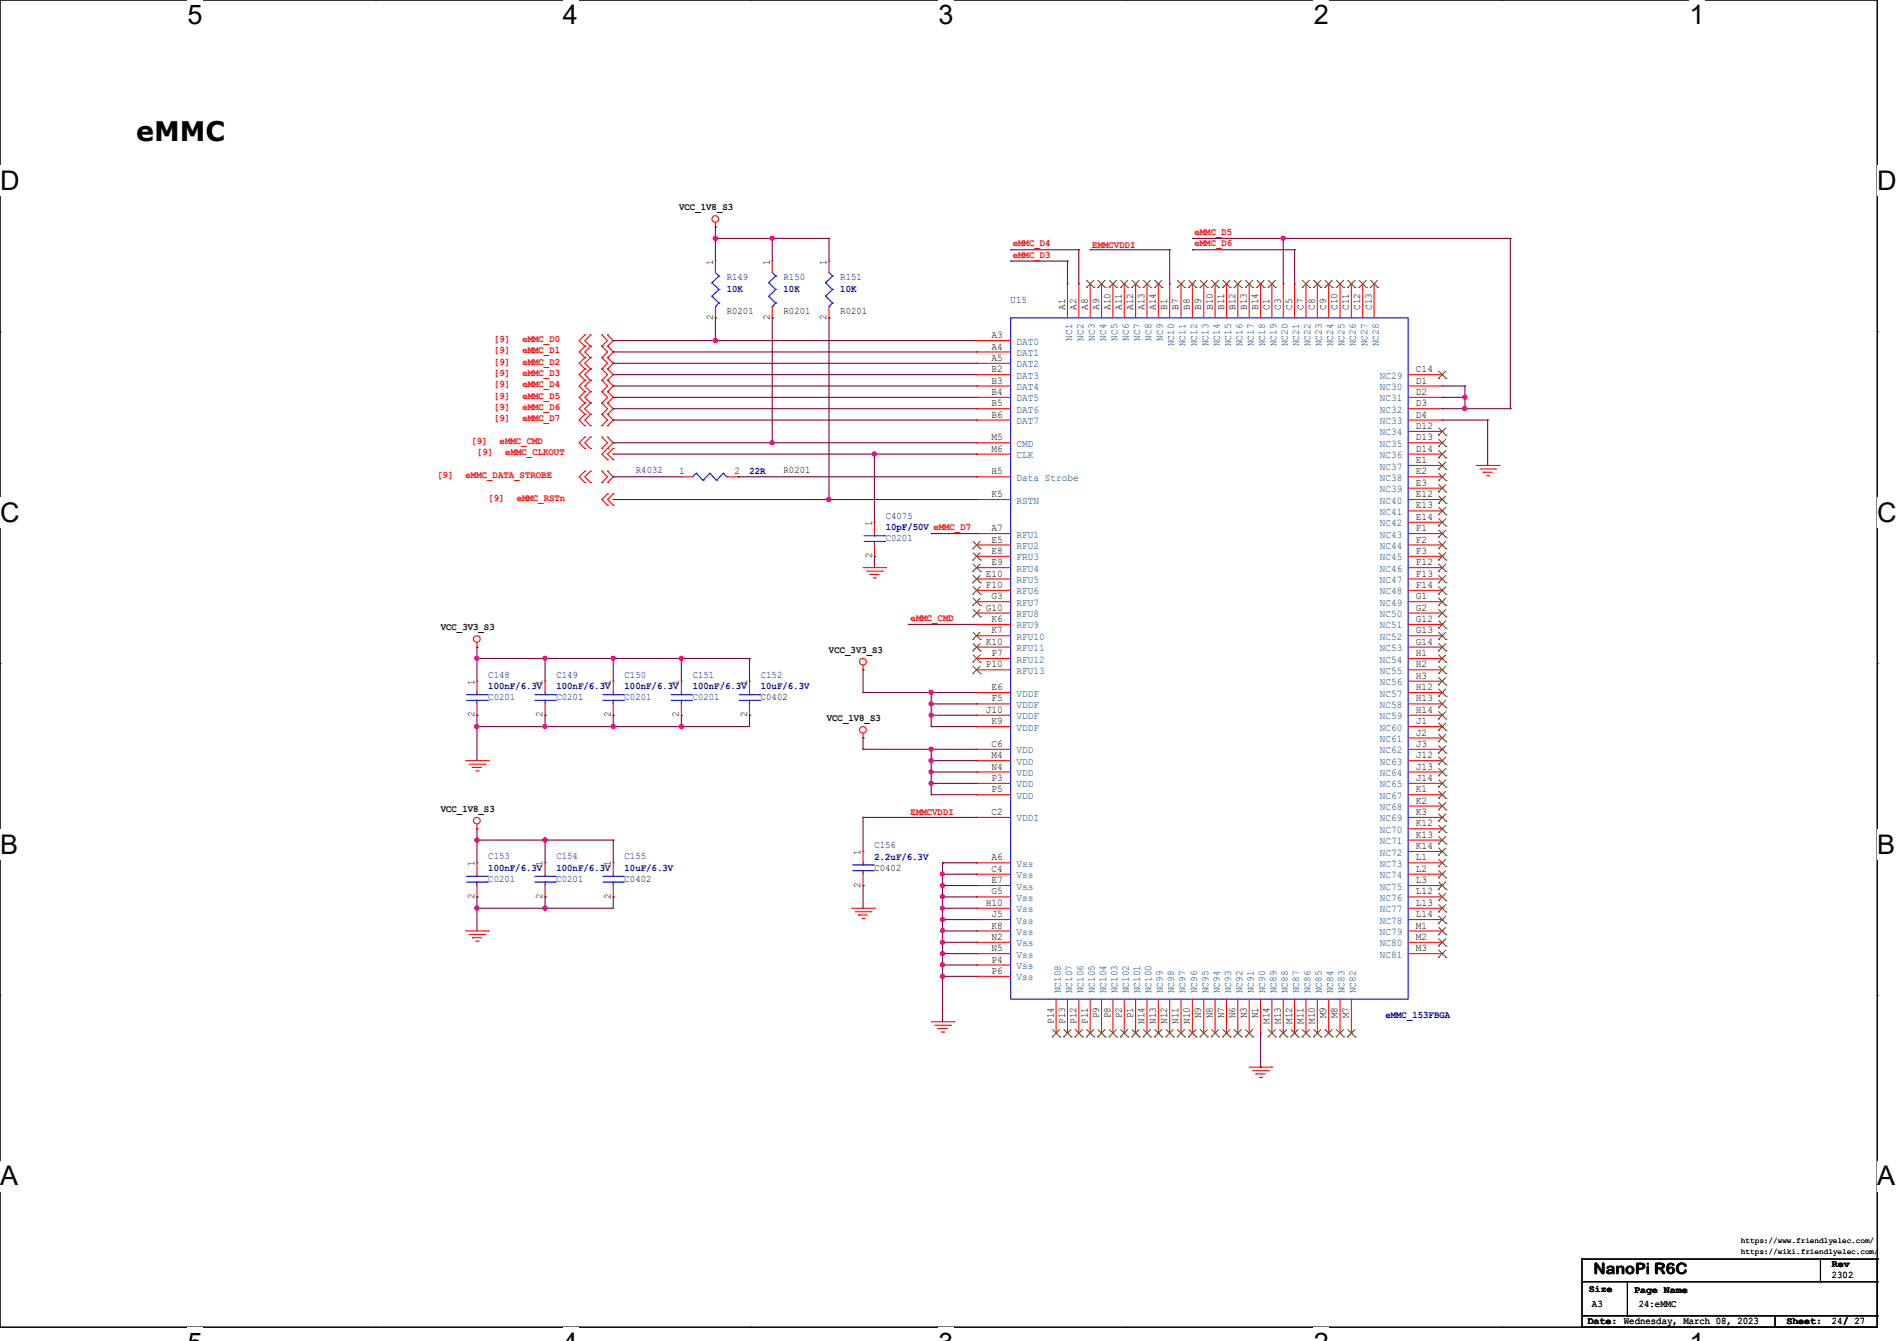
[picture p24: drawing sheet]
<svg xmlns="http://www.w3.org/2000/svg" width="297mm" height="210mm" viewBox="0 0 297 210" stroke-linecap="round" stroke-linejoin="round" font-family="sans-serif">
<defs><g id="words">
<g font-size="4.2">
<text x="29.4" y="3.8">5</text>
<text x="88.1" y="3.8">4</text>
<text x="146.9" y="3.8">3</text>
<text x="205.7" y="3.8">2</text>
<text x="264.5" y="3.8">1</text>
<text x="21.3" y="22">eMMC</text>
<text x="0" y="29.8">D</text>
<text x="293.9" y="29.8">D</text>
<text x="0" y="81.7">C</text>
<text x="293.9" y="81.7">C</text>
<text x="0" y="133.7">B</text>
<text x="293.9" y="133.7">B</text>
<text x="0" y="185.6">A</text>
<text x="293.9" y="185.6">A</text>
</g>
<text font-size="2.5" x="249.5" y="199.5">NanoPi R6C</text>
<g font-size="1.6">
<text x="106.3" y="32.9">VCC_1V8_S3</text>
<text x="111.6" y="41.4" transform="rotate(-90 111.6 41.4)">1</text>
<text x="120.5" y="41.4" transform="rotate(-90 120.5 41.4)">1</text>
<text x="129.4" y="41.4" transform="rotate(-90 129.4 41.4)">1</text>
<text x="111.6" y="50.1" transform="rotate(-90 111.6 50.1)">2</text>
<text x="113.8" y="49.2">R0201</text>
<text x="120.5" y="50.1" transform="rotate(-90 120.5 50.1)">2</text>
<text x="122.7" y="49.2">R0201</text>
<text x="129.4" y="50.1" transform="rotate(-90 129.4 50.1)">2</text>
<text x="131.6" y="49.2">R0201</text>
<text x="155.2" y="53">A3</text>
<text x="166.8" y="48.6" transform="rotate(-90 166.8 48.6)">A1</text>
<text x="168.5" y="48.6" transform="rotate(-90 168.5 48.6)">A2</text>
<text x="170.3" y="48.6" transform="rotate(-90 170.3 48.6)">A8</text>
<text x="172.1" y="48.6" transform="rotate(-90 172.1 48.6)">A9</text>
<text x="173.9" y="48.6" transform="rotate(-90 173.9 48.6)">A10</text>
<text x="175.6" y="48.6" transform="rotate(-90 175.6 48.6)">A11</text>
<text x="177.4" y="48.6" transform="rotate(-90 177.4 48.6)">A12</text>
<text x="179.2" y="48.6" transform="rotate(-90 179.2 48.6)">A13</text>
<text x="181" y="48.6" transform="rotate(-90 181 48.6)">A14</text>
<text x="182.8" y="48.6" transform="rotate(-90 182.8 48.6)">B1</text>
<text x="184.5" y="48.6" transform="rotate(-90 184.5 48.6)">B7</text>
<text x="186.3" y="48.6" transform="rotate(-90 186.3 48.6)">B8</text>
<text x="188.1" y="48.6" transform="rotate(-90 188.1 48.6)">B9</text>
<text x="189.9" y="48.6" transform="rotate(-90 189.9 48.6)">B10</text>
<text x="191.6" y="48.6" transform="rotate(-90 191.6 48.6)">B11</text>
<text x="193.4" y="48.6" transform="rotate(-90 193.4 48.6)">B12</text>
<text x="195.2" y="48.6" transform="rotate(-90 195.2 48.6)">B13</text>
<text x="197" y="48.6" transform="rotate(-90 197 48.6)">B14</text>
<text x="198.8" y="48.6" transform="rotate(-90 198.8 48.6)">C1</text>
<text x="200.5" y="48.6" transform="rotate(-90 200.5 48.6)">C3</text>
<text x="202.3" y="48.6" transform="rotate(-90 202.3 48.6)">C5</text>
<text x="204.1" y="48.6" transform="rotate(-90 204.1 48.6)">C7</text>
<text x="205.9" y="48.6" transform="rotate(-90 205.9 48.6)">C8</text>
<text x="207.6" y="48.6" transform="rotate(-90 207.6 48.6)">C9</text>
<text x="209.4" y="48.6" transform="rotate(-90 209.4 48.6)">C10</text>
<text x="211.2" y="48.6" transform="rotate(-90 211.2 48.6)">C11</text>
<text x="213" y="48.6" transform="rotate(-90 213 48.6)">C12</text>
<text x="214.8" y="48.6" transform="rotate(-90 214.8 48.6)">C13</text>
<text x="155.2" y="54.7">A4</text>
<text x="155.2" y="56.5">A5</text>
<text x="155.2" y="58.3">B2</text>
<text x="221.7" y="58.3">C14</text>
<text x="155.2" y="60.1">B3</text>
<text x="155.2" y="61.8">B4</text>
<text x="155.2" y="63.6">B5</text>
<text x="155.2" y="65.4">B6</text>
<text x="221.7" y="60.1">D1</text>
<text x="221.7" y="61.8">D2</text>
<text x="221.7" y="63.6">D3</text>
<text x="221.7" y="65.4">D4</text>
<text x="155.2" y="69">M5</text>
<text x="155.2" y="70.7">M6</text>
<text x="221.7" y="67.2">D12</text>
<text x="221.7" y="69">D13</text>
<text x="221.7" y="70.7">D14</text>
<text x="106.3" y="74.3">1</text>
<text x="115" y="74.3">2</text>
<text x="122.7" y="74.1">R0201</text>
<text x="155.2" y="74.3">H5</text>
<text x="155.2" y="77.9">K5</text>
<text x="221.7" y="72.5">E1</text>
<text x="221.7" y="74.3">E2</text>
<text x="221.7" y="76.1">E3</text>
<text x="221.7" y="77.9">E12</text>
<text x="136.5" y="82.3" transform="rotate(-90 136.5 82.3)">1</text>
<text x="155.2" y="83.2">A7</text>
<text x="221.7" y="79.6">E13</text>
<text x="221.7" y="81.4">E14</text>
<text x="221.7" y="83.2">F1</text>
<text x="136.5" y="87.5" transform="rotate(-90 136.5 87.5)">2</text>
<text x="155.2" y="85">E5</text>
<text x="155.2" y="86.7">E8</text>
<text x="155.2" y="88.5">E9</text>
<text x="221.7" y="85">F2</text>
<text x="221.7" y="86.7">F3</text>
<text x="221.7" y="88.5">F12</text>
<text x="154.3" y="90.3">E10</text>
<text x="154.3" y="92.1">F10</text>
<text x="154.3" y="95.6">G10</text>
<text x="155.2" y="93.9">G3</text>
<text x="221.7" y="90.3">F13</text>
<text x="221.7" y="92.1">F14</text>
<text x="221.7" y="93.9">G1</text>
<text x="221.7" y="95.6">G2</text>
<text x="69" y="98.7">VCC_3V3_S3</text>
<text x="154.3" y="101">K10</text>
<text x="155.2" y="97.4">K6</text>
<text x="155.2" y="99.2">K7</text>
<text x="221.7" y="97.4">G12</text>
<text x="221.7" y="99.2">G13</text>
<text x="221.7" y="101">G14</text>
<text x="74.3" y="107.2" transform="rotate(-90 74.3 107.2)">1</text>
<text x="85" y="107.2" transform="rotate(-90 85 107.2)">1</text>
<text x="95.6" y="107.2" transform="rotate(-90 95.6 107.2)">1</text>
<text x="106.3" y="107.2" transform="rotate(-90 106.3 107.2)">1</text>
<text x="117" y="107.2" transform="rotate(-90 117 107.2)">1</text>
<text x="129.8" y="102.3">VCC_3V3_S3</text>
<text x="154.3" y="104.5">P10</text>
<text x="155.2" y="102.7">P7</text>
<text x="221.7" y="102.7">H1</text>
<text x="221.7" y="104.5">H2</text>
<text x="221.7" y="106.3">H3</text>
<text x="74.3" y="112.4" transform="rotate(-90 74.3 112.4)">2</text>
<text x="85" y="112.4" transform="rotate(-90 85 112.4)">2</text>
<text x="95.6" y="112.4" transform="rotate(-90 95.6 112.4)">2</text>
<text x="106.3" y="112.4" transform="rotate(-90 106.3 112.4)">2</text>
<text x="117" y="112.4" transform="rotate(-90 117 112.4)">2</text>
<text x="119.1" y="109.7">C0402</text>
<text x="129.5" y="112.9">VCC_1V8_S3</text>
<text x="154.3" y="111.6">J10</text>
<text x="155.2" y="108.1">E6</text>
<text x="155.2" y="109.9">F5</text>
<text x="155.2" y="113.4">K9</text>
<text x="221.7" y="108.1">H12</text>
<text x="221.7" y="109.9">H13</text>
<text x="221.7" y="111.6">H14</text>
<text x="221.7" y="113.4">J1</text>
<text x="155.2" y="117">C6</text>
<text x="155.2" y="118.7">M4</text>
<text x="221.7" y="115.2">J2</text>
<text x="221.7" y="117">J3</text>
<text x="221.7" y="118.7">J12</text>
<text x="155.2" y="120.5">N4</text>
<text x="155.2" y="122.3">P3</text>
<text x="155.2" y="124.1">P5</text>
<text x="221.7" y="120.5">J13</text>
<text x="221.7" y="122.3">J14</text>
<text x="221.7" y="124.1">K1</text>
<text x="221.7" y="125.9">K2</text>
<text x="69" y="127.2">VCC_1V8_S3</text>
<text x="155.2" y="127.6">C2</text>
<text x="221.7" y="127.6">K3</text>
<text x="221.7" y="129.4">K12</text>
<text x="221.7" y="131.2">K13</text>
<text x="74.3" y="135.7" transform="rotate(-90 74.3 135.7)">1</text>
<text x="85" y="135.7" transform="rotate(-90 85 135.7)">1</text>
<text x="95.6" y="135.7" transform="rotate(-90 95.6 135.7)">1</text>
<text x="134.7" y="133.9" transform="rotate(-90 134.7 133.9)">1</text>
<text x="136.9" y="136.4">C0402</text>
<text x="155.2" y="134.7">A6</text>
<text x="155.2" y="136.5">C4</text>
<text x="221.7" y="133">K14</text>
<text x="221.7" y="134.7">L1</text>
<text x="221.7" y="136.5">L2</text>
<text x="74.3" y="140.8" transform="rotate(-90 74.3 140.8)">2</text>
<text x="85" y="140.8" transform="rotate(-90 85 140.8)">2</text>
<text x="95.6" y="140.8" transform="rotate(-90 95.6 140.8)">2</text>
<text x="97.8" y="138.1">C0402</text>
<text x="134.7" y="139" transform="rotate(-90 134.7 139)">2</text>
<text x="154.3" y="141.9">H10</text>
<text x="155.2" y="138.3">E7</text>
<text x="155.2" y="140.1">G5</text>
<text x="155.2" y="143.6">J5</text>
<text x="221.7" y="138.3">L3</text>
<text x="221.7" y="140.1">L12</text>
<text x="221.7" y="141.9">L13</text>
<text x="221.7" y="143.6">L14</text>
<text x="155.2" y="145.4">K8</text>
<text x="155.2" y="147.2">N2</text>
<text x="155.2" y="149">N5</text>
<text x="221.7" y="145.4">M1</text>
<text x="221.7" y="147.2">M2</text>
<text x="221.7" y="149">M3</text>
<text x="155.2" y="150.8">P4</text>
<text x="155.2" y="152.5">P6</text>
<text x="165" y="160.4" transform="rotate(-90 165 160.4)">P14</text>
<text x="166.8" y="160.4" transform="rotate(-90 166.8 160.4)">P13</text>
<text x="168.5" y="160.4" transform="rotate(-90 168.5 160.4)">P12</text>
<text x="170.3" y="160.4" transform="rotate(-90 170.3 160.4)">P11</text>
<text x="172.1" y="159.5" transform="rotate(-90 172.1 159.5)">P9</text>
<text x="173.9" y="159.5" transform="rotate(-90 173.9 159.5)">P8</text>
<text x="175.6" y="159.5" transform="rotate(-90 175.6 159.5)">P2</text>
<text x="177.4" y="159.5" transform="rotate(-90 177.4 159.5)">P1</text>
<text x="179.2" y="160.4" transform="rotate(-90 179.2 160.4)">N14</text>
<text x="181" y="160.4" transform="rotate(-90 181 160.4)">N13</text>
<text x="182.8" y="160.4" transform="rotate(-90 182.8 160.4)">N12</text>
<text x="184.5" y="160.4" transform="rotate(-90 184.5 160.4)">N11</text>
<text x="186.3" y="160.4" transform="rotate(-90 186.3 160.4)">N10</text>
<text x="188.1" y="159.5" transform="rotate(-90 188.1 159.5)">N9</text>
<text x="189.9" y="159.5" transform="rotate(-90 189.9 159.5)">N8</text>
<text x="191.6" y="159.5" transform="rotate(-90 191.6 159.5)">N7</text>
<text x="193.4" y="159.5" transform="rotate(-90 193.4 159.5)">N6</text>
<text x="195.2" y="159.5" transform="rotate(-90 195.2 159.5)">N3</text>
<text x="197" y="159.5" transform="rotate(-90 197 159.5)">N1</text>
<text x="198.8" y="160.4" transform="rotate(-90 198.8 160.4)">M14</text>
<text x="200.5" y="160.4" transform="rotate(-90 200.5 160.4)">M13</text>
<text x="202.3" y="160.4" transform="rotate(-90 202.3 160.4)">M12</text>
<text x="204.1" y="160.4" transform="rotate(-90 204.1 160.4)">M11</text>
<text x="205.9" y="160.4" transform="rotate(-90 205.9 160.4)">M10</text>
<text x="207.6" y="159.5" transform="rotate(-90 207.6 159.5)">M9</text>
<text x="209.4" y="159.5" transform="rotate(-90 209.4 159.5)">M8</text>
<text x="211.2" y="159.5" transform="rotate(-90 211.2 159.5)">M7</text>
<text x="248.8" y="202.4">Size</text>
<text x="255.9" y="202.5">Page Name</text>
<text x="286.8" y="200.2">2302</text>
<text x="286.8" y="198.5">Rev</text>
<text x="248.6" y="207.3">Date: Wednesday, March 08, 2023</text>
<text x="249.3" y="204.6">A3</text>
<text x="256.6" y="204.6">24:eMMC</text>
<text x="279.7" y="207.3">Sheet:</text>
<text x="286.8" y="207.3">24/ 27</text>
</g>
<g font-size="1.6" fill="#f00">
<text x="158.6" y="40.3">eMMC_D3</text>
<text x="158.6" y="38.6">eMMC_D4</text>
<text x="171" y="38.8">EMMCVDDI</text>
<text x="187" y="36.8">eMMC_D5</text>
<text x="187" y="38.6">eMMC_D6</text>
<text x="77.3" y="53.5">[9]</text>
<text x="81.8" y="53.5">eMMC_D0</text>
<text x="77.3" y="58.9">[9]</text>
<text x="77.3" y="55.3">[9]</text>
<text x="77.3" y="57.1">[9]</text>
<text x="81.8" y="58.9">eMMC_D3</text>
<text x="81.8" y="55.3">eMMC_D1</text>
<text x="81.8" y="57.1">eMMC_D2</text>
<text x="77.3" y="66">[9]</text>
<text x="77.3" y="62.4">[9]</text>
<text x="77.3" y="64.2">[9]</text>
<text x="77.3" y="60.7">[9]</text>
<text x="81.8" y="66">eMMC_D7</text>
<text x="81.8" y="62.4">eMMC_D5</text>
<text x="81.8" y="64.2">eMMC_D6</text>
<text x="81.8" y="60.7">eMMC_D4</text>
<text x="73.8" y="69.6">[9]</text>
<text x="74.7" y="71.3">[9]</text>
<text x="78.2" y="69.6">eMMC_CMD</text>
<text x="79.1" y="71.3">eMMC_CLKOUT</text>
<text x="68.5" y="74.9">[9]</text>
<text x="72.9" y="74.9">eMMC_DATA_STROBE</text>
<text x="76.5" y="78.4">[9]</text>
<text x="80.9" y="78.4">eMMC_RSTn</text>
<text x="142.6" y="97.2">eMMC_CMD</text>
<text x="142.6" y="127.7">EMMCVDDI</text>
</g>
<g font-size="1.6" fill="#000080">
<text x="113.8" y="43.9">R149</text>
<text x="113.8" y="45.7">10K</text>
<text x="122.7" y="43.9">R150</text>
<text x="122.7" y="45.7">10K</text>
<text x="131.6" y="43.9">R151</text>
<text x="131.6" y="45.7">10K</text>
<text x="158.2" y="47.5">U15</text>
<text x="99.6" y="74.1">R4032</text>
<text x="117.3" y="74.2">22R</text>
<text x="138.7" y="81.2">C4075</text>
<text x="138.7" y="83.1">10pF/50V eMMC_D7</text>
<text x="138.7" y="84.8">C0201</text>
<text x="76.5" y="106.1">C148</text>
<text x="76.5" y="107.9">100nF/6.3V</text>
<text x="87.1" y="106.1">C149</text>
<text x="87.1" y="107.9">100nF/6.3V</text>
<text x="97.8" y="106.1">C150</text>
<text x="97.8" y="107.9">100nF/6.3V</text>
<text x="108.5" y="106.1">C151</text>
<text x="108.5" y="107.9">100nF/6.3V</text>
<text x="119.1" y="106.1">C152</text>
<text x="119.1" y="107.9">10uF/6.3V</text>
<text x="76.5" y="109.7">C0201</text>
<text x="87.1" y="109.7">C0201</text>
<text x="97.8" y="109.7">C0201</text>
<text x="108.5" y="109.7">C0201</text>
<text x="76.5" y="134.6">C153</text>
<text x="76.5" y="136.4">100nF/6.3V</text>
<text x="87.1" y="134.6">C154</text>
<text x="87.1" y="136.4">100nF/6.3V</text>
<text x="97.8" y="134.6">C155</text>
<text x="97.8" y="136.4">10uF/6.3V</text>
<text x="136.9" y="132.8">C156</text>
<text x="136.9" y="134.6">2.2uF/6.3V</text>
<text x="76.5" y="138.1">C0201</text>
<text x="87.1" y="138.1">C0201</text>
<text x="216.9" y="159.5">eMMC_153FBGA</text>
</g>
<g font-size="1.6" fill="#004080">
<text x="159.1" y="54">DAT0</text>
<text x="167.9" y="53.3" transform="rotate(-90 167.9 53.3)">NC1</text>
<text x="169.6" y="53.3" transform="rotate(-90 169.6 53.3)">NC2</text>
<text x="171.4" y="53.3" transform="rotate(-90 171.4 53.3)">NC3</text>
<text x="173.2" y="53.3" transform="rotate(-90 173.2 53.3)">NC4</text>
<text x="175" y="53.3" transform="rotate(-90 175 53.3)">NC5</text>
<text x="176.7" y="53.3" transform="rotate(-90 176.7 53.3)">NC6</text>
<text x="178.5" y="53.3" transform="rotate(-90 178.5 53.3)">NC7</text>
<text x="180.3" y="53.3" transform="rotate(-90 180.3 53.3)">NC8</text>
<text x="182.1" y="53.3" transform="rotate(-90 182.1 53.3)">NC9</text>
<text x="159.1" y="55.8">DAT1</text>
<text x="159.1" y="57.5">DAT2</text>
<text x="159.1" y="59.3">DAT3</text>
<text x="183.9" y="54.2" transform="rotate(-90 183.9 54.2)">NC10</text>
<text x="185.6" y="54.2" transform="rotate(-90 185.6 54.2)">NC11</text>
<text x="187.4" y="54.2" transform="rotate(-90 187.4 54.2)">NC12</text>
<text x="189.2" y="54.2" transform="rotate(-90 189.2 54.2)">NC13</text>
<text x="191" y="54.2" transform="rotate(-90 191 54.2)">NC14</text>
<text x="192.7" y="54.2" transform="rotate(-90 192.7 54.2)">NC15</text>
<text x="194.5" y="54.2" transform="rotate(-90 194.5 54.2)">NC16</text>
<text x="196.3" y="54.2" transform="rotate(-90 196.3 54.2)">NC17</text>
<text x="198.1" y="54.2" transform="rotate(-90 198.1 54.2)">NC18</text>
<text x="199.9" y="54.2" transform="rotate(-90 199.9 54.2)">NC19</text>
<text x="201.6" y="54.2" transform="rotate(-90 201.6 54.2)">NC20</text>
<text x="203.4" y="54.2" transform="rotate(-90 203.4 54.2)">NC21</text>
<text x="205.2" y="54.2" transform="rotate(-90 205.2 54.2)">NC22</text>
<text x="207" y="54.2" transform="rotate(-90 207 54.2)">NC23</text>
<text x="208.7" y="54.2" transform="rotate(-90 208.7 54.2)">NC24</text>
<text x="210.5" y="54.2" transform="rotate(-90 210.5 54.2)">NC25</text>
<text x="212.3" y="54.2" transform="rotate(-90 212.3 54.2)">NC26</text>
<text x="214.1" y="54.2" transform="rotate(-90 214.1 54.2)">NC27</text>
<text x="215.9" y="54.2" transform="rotate(-90 215.9 54.2)">NC28</text>
<text x="216" y="59.3">NC29</text>
<text x="159.1" y="61.1">DAT4</text>
<text x="159.1" y="62.9">DAT5</text>
<text x="159.1" y="64.6">DAT6</text>
<text x="216" y="61.1">NC30</text>
<text x="216" y="62.9">NC31</text>
<text x="216" y="64.6">NC32</text>
<text x="159.1" y="66.4">DAT7</text>
<text x="159.1" y="70">CMD</text>
<text x="159.1" y="71.8">CLK</text>
<text x="216" y="66.4">NC33</text>
<text x="216" y="68.2">NC34</text>
<text x="216" y="70">NC35</text>
<text x="216" y="71.8">NC36</text>
<text x="159.1" y="75.3">Data Strobe</text>
<text x="216" y="73.5">NC37</text>
<text x="216" y="75.3">NC38</text>
<text x="216" y="77.1">NC39</text>
<text x="159.1" y="78.9">RSTN</text>
<text x="216" y="78.9">NC40</text>
<text x="216" y="80.6">NC41</text>
<text x="216" y="82.4">NC42</text>
<text x="159.1" y="84.2">RFU1</text>
<text x="159.1" y="86">RFU2</text>
<text x="159.1" y="87.8">FRU3</text>
<text x="159.1" y="89.5">RFU4</text>
<text x="216" y="84.2">NC43</text>
<text x="216" y="86">NC44</text>
<text x="216" y="87.8">NC45</text>
<text x="216" y="89.5">NC46</text>
<text x="159.1" y="91.3">RFU5</text>
<text x="159.1" y="93.1">RFU6</text>
<text x="159.1" y="94.9">RFU7</text>
<text x="216" y="91.3">NC47</text>
<text x="216" y="93.1">NC48</text>
<text x="216" y="94.9">NC49</text>
<text x="159.1" y="96.6">RFU8</text>
<text x="159.1" y="98.4">RFU9</text>
<text x="159.1" y="100.2">RFU10</text>
<text x="159.1" y="102">RFU11</text>
<text x="216" y="96.6">NC50</text>
<text x="216" y="98.4">NC51</text>
<text x="216" y="100.2">NC52</text>
<text x="216" y="102">NC53</text>
<text x="159.1" y="103.8">RFU12</text>
<text x="159.1" y="105.5">RFU13</text>
<text x="216" y="103.8">NC54</text>
<text x="216" y="105.5">NC55</text>
<text x="216" y="107.3">NC56</text>
<text x="159.1" y="109.1">VDDF</text>
<text x="159.1" y="110.9">VDDF</text>
<text x="159.1" y="112.7">VDDF</text>
<text x="216" y="109.1">NC57</text>
<text x="216" y="110.9">NC58</text>
<text x="216" y="112.7">NC59</text>
<text x="159.1" y="118">VDD</text>
<text x="159.1" y="114.4">VDDF</text>
<text x="159.1" y="119.8">VDD</text>
<text x="216" y="114.4">NC60</text>
<text x="216" y="116.2">NC61</text>
<text x="216" y="118">NC62</text>
<text x="216" y="119.8">NC63</text>
<text x="159.1" y="121.5">VDD</text>
<text x="159.1" y="123.3">VDD</text>
<text x="159.1" y="125.1">VDD</text>
<text x="216" y="121.5">NC64</text>
<text x="216" y="123.3">NC65</text>
<text x="216" y="125.1">NC67</text>
<text x="159.1" y="128.7">VDDI</text>
<text x="216" y="126.9">NC68</text>
<text x="216" y="128.7">NC69</text>
<text x="216" y="130.4">NC70</text>
<text x="159.1" y="135.8">Vss</text>
<text x="159.1" y="137.5">Vss</text>
<text x="216" y="132.2">NC71</text>
<text x="216" y="134">NC72</text>
<text x="216" y="135.8">NC73</text>
<text x="216" y="137.5">NC74</text>
<text x="159.1" y="139.3">Vss</text>
<text x="159.1" y="141.1">Vss</text>
<text x="159.1" y="142.9">Vss</text>
<text x="216" y="139.3">NC75</text>
<text x="216" y="141.1">NC76</text>
<text x="216" y="142.9">NC77</text>
<text x="159.1" y="144.7">Vss</text>
<text x="159.1" y="146.4">Vss</text>
<text x="159.1" y="148.2">Vss</text>
<text x="159.1" y="150">Vss</text>
<text x="216" y="144.7">NC78</text>
<text x="216" y="146.4">NC79</text>
<text x="216" y="148.2">NC80</text>
<text x="216" y="150">NC81</text>
<text x="159.1" y="151.8">Vss</text>
<text x="159.1" y="153.5">Vss</text>
<text x="166.1" y="155.6" transform="rotate(-90 166.1 155.6)">NC108</text>
<text x="167.9" y="155.6" transform="rotate(-90 167.9 155.6)">NC107</text>
<text x="169.6" y="155.6" transform="rotate(-90 169.6 155.6)">NC106</text>
<text x="171.4" y="155.6" transform="rotate(-90 171.4 155.6)">NC105</text>
<text x="173.2" y="155.6" transform="rotate(-90 173.2 155.6)">NC104</text>
<text x="175" y="155.6" transform="rotate(-90 175 155.6)">NC103</text>
<text x="176.7" y="155.6" transform="rotate(-90 176.7 155.6)">NC102</text>
<text x="178.5" y="155.6" transform="rotate(-90 178.5 155.6)">NC101</text>
<text x="180.3" y="155.6" transform="rotate(-90 180.3 155.6)">NC100</text>
<text x="182.1" y="155.6" transform="rotate(-90 182.1 155.6)">NC99</text>
<text x="183.9" y="155.6" transform="rotate(-90 183.9 155.6)">NC98</text>
<text x="185.6" y="155.6" transform="rotate(-90 185.6 155.6)">NC97</text>
<text x="187.4" y="155.6" transform="rotate(-90 187.4 155.6)">NC96</text>
<text x="189.2" y="155.6" transform="rotate(-90 189.2 155.6)">NC95</text>
<text x="191" y="155.6" transform="rotate(-90 191 155.6)">NC94</text>
<text x="192.7" y="155.6" transform="rotate(-90 192.7 155.6)">NC93</text>
<text x="194.5" y="155.6" transform="rotate(-90 194.5 155.6)">NC92</text>
<text x="196.3" y="155.6" transform="rotate(-90 196.3 155.6)">NC91</text>
<text x="198.1" y="155.6" transform="rotate(-90 198.1 155.6)">NC90</text>
<text x="199.9" y="155.6" transform="rotate(-90 199.9 155.6)">NC89</text>
<text x="201.6" y="155.6" transform="rotate(-90 201.6 155.6)">NC88</text>
<text x="203.4" y="155.6" transform="rotate(-90 203.4 155.6)">NC87</text>
<text x="205.2" y="155.6" transform="rotate(-90 205.2 155.6)">NC86</text>
<text x="207" y="155.6" transform="rotate(-90 207 155.6)">NC85</text>
<text x="208.7" y="155.6" transform="rotate(-90 208.7 155.6)">NC84</text>
<text x="210.5" y="155.6" transform="rotate(-90 210.5 155.6)">NC83</text>
<text x="212.3" y="155.6" transform="rotate(-90 212.3 155.6)">NC82</text>
</g>
<g font-size="1.2">
<text x="272.6" y="196.4">https://wiki.friendlyelec.com/</text>
<text x="272.6" y="194.6">https://www.friendlyelec.com/</text>
</g>
</g></defs>
<path d="M0 0h293.9v207.9h-293.9z" fill="none" stroke="#000" stroke-width=".17"/>
<g fill="#fff">
<path d="M29.4 0h2.3v4.7h-2.3z"/>
<path d="M29.4 207.9h2.3v2.1h-2.3z"/>
</g>
<path d="M58.8 0h.1M58.8 207.9h.1" fill="none" stroke="#000" stroke-width=".17"/>
<g fill="#fff">
<path d="M88.1 0h2.4v4.7h-2.4z"/>
<path d="M88.1 207.9h2.4v2.1h-2.4z"/>
</g>
<path d="M117.6 0h.1M117.6 207.9h.1" fill="none" stroke="#000" stroke-width=".17"/>
<g fill="#fff">
<path d="M146.9 0h2.4v4.7h-2.4z"/>
<path d="M146.9 207.9h2.4v2.1h-2.4z"/>
</g>
<path d="M176.3 0h.1M176.3 207.9h.1" fill="none" stroke="#000" stroke-width=".17"/>
<g fill="#fff">
<path d="M205.7 0h2.4v4.7h-2.4z"/>
<path d="M205.7 207.9h2.4v2.1h-2.4z"/>
</g>
<path d="M235.1 0h.1M235.1 207.9h.1" fill="none" stroke="#000" stroke-width=".17"/>
<g fill="#fff">
<path d="M264.5 0h2.4v4.7h-2.4z"/>
<path d="M264.5 207.9h2.4v2.1h-2.4z"/>
<path d="M0 26h3v4.7h-3z"/>
<path d="M293.9 26h3.1v4.7h-3.1z"/>
<path d="M0 77.9h3v4.7h-3z"/>
<path d="M293.9 77.9h3.1v4.7h-3.1z"/>
</g>
<path d="M0 51.9h.1M293.9 51.9h.1" fill="none" stroke="#000" stroke-width=".17"/>
<g fill="#fff">
<path d="M0 129.9h2.8v4.7h-2.8z"/>
<path d="M293.9 129.9h2.9v4.7h-2.9z"/>
</g>
<path d="M0 103.9h.1M293.9 103.9h.1" fill="none" stroke="#000" stroke-width=".17"/>
<g fill="#fff">
<path d="M0 181.8h2.8v4.8h-2.8z"/>
<path d="M293.8 181.8h3v4.8h-3z"/>
</g>
<g fill="none" stroke="#000" stroke-width=".17">
<path d="M0 155.9h.1M293.9 155.9h.1M247.7 197.2h.1M247.7 197.2v10.7M247.7 197.2h46.2M285 197.2v3.5M293.9 197.2h.1M293.9 197.2v10.7h-46.2M247.7 207.9h.1M247.7 200.7h46.2M247.7 206.1h46.2M254.8 206.1h.1"/>
<path d="M254.8 200.7v5.4M258.4 206.1h.1M277.9 207.9h.1M277.9 206.1v1.8M285 200.7h.1M293.9 200.7h.1M293.9 206.1h.1"/>
</g>
<g fill="none" stroke="#f00" stroke-width=".17">
<path d="M112 35.6h.1M112 34.8v.8M91.6 54.2h.1M91.6 52.5h.1M91.6 59.6h.1M91.6 57.8h.1M91.6 56h.1M91.6 57.8l-.9 .9 .9 .9M91.6 52.5l-.9 .8 .9 .9M91.6 59.6l-.9 .9 .9 .8M91.6 54.2l-.9 .9 .9 .9M91.6 56l-.9 .9 .9 .9"/>
<path d="M92.5 54.2h.1M92.5 52.5h.1M92.5 59.6h.1M92.5 57.8h.1M92.5 56h.1M92.5 56l-.9 .9 .9 .9M92.5 52.5l-.9 .8 .9 .9M92.5 54.2l-.9 .9 .9 .9M92.5 57.8l-.9 .9 .9 .9M92.5 59.6l-.9 .9 .9 .8M94.2 54.2h.1M94.2 52.5h.1"/>
<path d="M94.2 59.6h.1M94.2 57.8h.1M94.2 56h.1M94.2 52.5l.9 .8-.9 .9M94.2 56l.9 .9-.9 .9M94.2 57.8l.9 .9-.9 .9M94.2 54.2l.9 .9-.9 .9M94.2 59.6l.9 .9-.9 .8M95.1 52.5h.1M95.1 54.2h.1M95.1 57.8h.1M95.1 59.6h.1"/>
<path d="M95.1 56h.1M95.1 52.5l.9 .8-.9 .9M95.1 57.8l.9 .9-.9 .9M95.1 54.2l.9 .9-.9 .9M95.1 59.6l.9 .9-.9 .8M95.1 56l.9 .9-.9 .9M112 40.9h.1M112 49.8h.1M112 40.9v1.8M112 48v1.8M120.9 40.9h.1M120.9 49.8h.1"/>
<path d="M120.9 40.9v1.8M120.9 48v1.8M129.8 40.9h.1M129.8 49.8h.1M129.8 40.9v1.8M129.8 48v1.8M152.9 53.3h.1M152.9 55.1h.1M152.9 56.9h.1M152.9 58.7h.1M152.9 53.3h5.3M152.9 55.1h5.3"/>
<path d="M152.9 56.9h5.3M152.9 58.7h5.3M167.1 44.4h.1M167.1 44.4v5.4M168.9 44.4h.1M168.9 44.4v5.4M170.7 44.4h.1M170.7 44.4v5.4M172.5 44.4h.1M172.5 44.4v5.4M174.2 44.4h.1M174.2 44.4v5.4"/>
<path d="M176 44.4h.1M176 44.4v5.4M177.8 44.4h.1M177.8 44.4v5.4M179.6 44.4h.1M179.6 44.4v5.4M181.4 44.4h.1M181.4 44.4v5.4M183.1 44.4h.1M183.1 44.4v5.4M184.9 44.4h.1M184.9 44.4v5.4"/>
<path d="M186.7 44.4h.1M186.7 44.4v5.4M188.5 44.4h.1M188.5 44.4v5.4M190.2 44.4h.1M190.2 44.4v5.4M192 44.4h.1M192 44.4v5.4M193.8 44.4h.1M193.8 44.4v5.4M195.6 44.4h.1M195.6 44.4v5.4"/>
<path d="M197.4 44.4h.1M197.4 44.4v5.4M199.1 44.4h.1M199.1 44.4v5.4M200.9 44.4h.1M200.9 44.4v5.4M202.7 44.4h.1M202.7 44.4v5.4M204.5 44.4h.1M204.5 44.4v5.4M206.2 44.4h.1M206.2 44.4v5.4"/>
<path d="M208 44.4h.1M208 44.4v5.4M209.8 44.4h.1M209.8 44.4v5.4M211.6 44.4h.1M211.6 44.4v5.4M213.4 44.4h.1M213.4 44.4v5.4M215.1 44.4h.1M215.1 44.4v5.4M220.5 58.7h5.3M225.8 58.7h.1"/>
<path d="M91.6 66.7h.1M91.6 64.9h.1M91.6 63.1h.1M91.6 61.3h.1M91.6 75.6h.1M91.6 73.8h.1M91.6 70.2h.1M91.6 68.5h.1M91.6 63.1l-.9 .9 .9 .9M91.6 64.9l-.9 .9 .9 .9M91.6 61.3l-.9 .9 .9 .9M91.6 68.5l-.9 .8 .9 .9"/>
<path d="M91.6 73.8l-.9 .9 .9 .9M92.5 66.7h.1M92.5 64.9h.1M92.5 63.1h.1M92.5 61.3h.1M92.5 75.6h.1M92.5 73.8h.1M92.5 70.2h.1M92.5 68.5h.1M92.5 61.3l-.9 .9 .9 .9M92.5 68.5l-.9 .8 .9 .9M92.5 64.9l-.9 .9 .9 .9"/>
<path d="M92.5 63.1l-.9 .9 .9 .9M92.5 73.8l-.9 .9 .9 .9M94.2 66.7h.1M94.2 64.9h.1M94.2 63.1h.1M94.2 61.3h.1M94.2 75.6h.1M94.2 73.8h.1M94.2 70.2h.1M94.2 68.5h.1M94.2 61.3l.9 .9-.9 .9M94.2 64.9l.9 .9-.9 .9"/>
<path d="M94.2 68.5l.9 .8-.9 .9M94.2 63.1l.9 .9-.9 .9M94.2 73.8l.9 .9-.9 .9M95.1 64.9h.1M95.1 66.7h.1M95.1 61.3h.1M95.1 63.1h.1M95.1 73.8h.1M95.1 75.6h.1M95.1 72h.1M95.1 70.2h.1M95.1 68.5h.1"/>
<path d="M95.1 79.1h.1M95.1 77.3h.1M95.1 63.1l.9 .9-.9 .9M95.1 64.9l.9 .9-.9 .9M95.1 61.3l.9 .9-.9 .9M95.1 68.5l.9 .8-1.8 1.8 .9 .9M95.1 73.8l.9 .9-.9 .9M95.1 77.3l-.9 .9 .9 .9M96 72h.1M96 70.2h.1M96 79.1h.1M96 77.3h.1"/>
<path d="M96 77.3l-.9 .9 .9 .9M96 70.2l-.9 .9 .9 .9M106.7 74.7h.1M106.7 74.7h1.8M113.8 74.7h1.8M115.6 74.7h.1M152.9 60.5h.1M152.9 62.2h.1M152.9 64h.1M152.9 65.8h.1M152.9 74.7h.1M152.9 78.2h.1"/>
<path d="M152.9 69.3h.1M152.9 71.1h.1M152.9 60.5h5.3M152.9 62.2h5.3M152.9 64h5.3M152.9 65.8h5.3M152.9 69.3h5.3M152.9 71.1h5.3M152.9 74.7h5.3M152.9 78.2h5.3M220.5 72.9h5.3M220.5 60.5h5.3"/>
<path d="M220.5 62.2h5.3M220.5 64h5.3M220.5 65.8h5.3M220.5 67.6h5.3M220.5 69.3h5.3M220.5 71.1h5.3M220.5 74.7h5.3M220.5 76.5h5.3M220.5 78.2h5.3M225.8 60.5h.1M225.8 62.2h.1M225.8 64h.1"/>
<path d="M225.8 65.8h.1M225.8 67.6h.1M225.8 69.3h.1M225.8 71.1h.1M225.8 72.9h.1M225.8 74.7h.1M225.8 76.5h.1M225.8 78.2h.1M231.1 72.9h3.6M231.7 73.4h2.4M232.2 74h.1M232.2 74h1.4"/>
<path d="M232.7 74.5h.4M233.1 74.5h.1M234.1 73.4h.1M234.7 72.9h.1M135.1 88.9h3.6M135.7 89.5h2.4M136.2 90h.1M136.2 90h1.4M136.7 90.5h.4M136.9 81.8h.1M136.9 87.1h.1M136.9 81.8v1.8"/>
<path d="M136.9 85.3v1.8M137.1 90.5h.1M138.1 89.5h.1M138.7 88.9h.1M152.9 83.6h.1M152.9 85.3h.1M152.9 87.1h.1M152.9 88.9h.1M152.9 90.7h.1M152.9 92.5h.1M152.9 94.2h.1M152.9 96h.1"/>
<path d="M152.9 97.8h.1M152.9 99.6h.1M152.9 88.9h5.3M152.9 83.6h5.3M152.9 85.3h5.3M152.9 87.1h5.3M152.9 90.7h5.3M152.9 92.5h5.3M152.9 94.2h5.3M152.9 96h5.3M152.9 97.8h5.3M152.9 99.6h5.3"/>
<path d="M220.5 88.9h5.3M220.5 83.6h5.3M220.5 85.3h5.3M220.5 87.1h5.3M220.5 90.7h5.3M220.5 80h5.3M220.5 81.8h5.3M220.5 92.5h5.3M220.5 94.2h5.3M220.5 96h5.3M220.5 97.8h5.3M220.5 99.6h5.3"/>
<path d="M225.8 80h.1M225.8 81.8h.1M225.8 83.6h.1M225.8 85.3h.1M225.8 87.1h.1M225.8 88.9h.1M225.8 90.7h.1M225.8 92.5h.1M225.8 94.2h.1M225.8 96h.1M225.8 97.8h.1M225.8 99.6h.1"/>
<path d="M72.9 119.1h3.6M73.4 119.7h2.5M74.7 101.3h.1M74.7 106.7h.1M74.7 112h.1M74.7 100.6v.7M74.7 106.7v1.8M74.7 110.2v1.8M75.9 119.7h.1M76.5 119.1h.1M85.3 106.7h.1M85.3 112h.1"/>
<path d="M85.3 106.7v1.8M85.3 110.2v1.8M96 106.7h.1M96 112h.1M96 106.7v1.8M96 110.2v1.8M106.7 106.7h.1M106.7 112h.1M106.7 106.7v1.8M106.7 110.2v1.8M117.3 106.7h.1M117.3 112h.1"/>
<path d="M117.3 106.7v1.8M117.3 110.2v1.8M135.1 104.9h.1M135.1 115.6h.1M135.1 104.2v.7M135.1 114.9v.7M152.9 117.3h.1M152.9 108.5h.1M152.9 110.2h.1M152.9 112h.1M152.9 113.8h.1M152.9 101.3h.1"/>
<path d="M152.9 119.1h.1M152.9 103.1h.1M152.9 104.9h.1M152.9 119.1h5.3M152.9 117.3h5.3M152.9 108.5h5.3M152.9 110.2h5.3M152.9 101.3h5.3M152.9 103.1h5.3M152.9 104.9h5.3M152.9 112h5.3M152.9 113.8h5.3"/>
<path d="M220.5 119.1h5.3M220.5 117.3h5.3M220.5 108.5h5.3M220.5 110.2h5.3M220.5 101.3h5.3M220.5 103.1h5.3M220.5 104.9h5.3M220.5 106.7h5.3M220.5 112h5.3M220.5 113.8h5.3M220.5 115.6h5.3M225.8 101.3h.1"/>
<path d="M225.8 103.1h.1M225.8 104.9h.1M225.8 106.7h.1M225.8 108.5h.1M225.8 110.2h.1M225.8 112h.1M225.8 113.8h.1M225.8 115.6h.1M225.8 117.3h.1M225.8 119.1h.1M74 120.2h.1M74 120.2h1.4"/>
<path d="M74.5 120.7h.3M74.7 129.8h.1M74.7 135.1h.1M74.7 129.1v.7M74.7 135.1v1.8M74.7 138.7v1.8M74.8 120.7h.1M85.3 135.1h.1M85.3 135.1v1.8M85.3 138.7v1.8M96 135.1h.1M96 135.1v1.8"/>
<path d="M96 138.7v1.8M135.1 133.3h.1M135.1 138.7h.1M135.1 133.3v1.8M135.1 136.9v1.8M152.9 135.1h.1M152.9 128h.1M152.9 136.9h.1M152.9 138.7h.1M152.9 120.9h.1M152.9 122.7h.1M152.9 124.5h.1"/>
<path d="M152.9 135.1h5.3M152.9 128h5.3M152.9 136.9h5.3M152.9 138.7h5.3M152.9 120.9h5.3M152.9 122.7h5.3M152.9 124.5h5.3M220.5 135.1h5.3M220.5 128h5.3M220.5 136.9h5.3M220.5 138.7h5.3M220.5 120.9h5.3"/>
<path d="M220.5 122.7h5.3M220.5 124.5h5.3M220.5 126.2h5.3M220.5 129.8h5.3M220.5 131.6h5.3M220.5 133.3h5.3M225.8 120.9h.1M225.8 122.7h.1M225.8 124.5h.1M225.8 126.2h.1M225.8 128h.1M225.8 129.8h.1"/>
<path d="M225.8 131.6h.1M225.8 133.3h.1M225.8 135.1h.1M225.8 136.9h.1M225.8 138.7h.1M72.9 145.8h3.6M73.4 146.3h2.5M74 146.9h.1M74 146.9h1.4M74.5 147.4h.3M74.7 140.5h.1M74.8 147.4h.1"/>
<path d="M75.9 146.3h.1M76.5 145.8h.1M85.3 140.5h.1M96 140.5h.1M133.3 142.2h3.6M133.9 142.8h2.5M134.4 143.3h.1M134.4 143.3h1.4M135 143.8h.3M135.3 143.8h.1M136.4 142.8h.1M136.9 142.2h.1"/>
<path d="M152.9 140.5h.1M152.9 142.2h.1M152.9 144h.1M152.9 145.8h.1M152.9 147.6h.1M152.9 149.4h.1M152.9 151.1h.1M152.9 152.9h.1M152.9 145.8h5.3M152.9 142.2h5.3M152.9 140.5h5.3M152.9 144h5.3"/>
<path d="M152.9 147.6h5.3M152.9 149.4h5.3M152.9 151.1h5.3M152.9 152.9h5.3M165.4 156.5v5.3M167.1 156.5v5.3M168.9 156.5v5.3M170.7 156.5v5.3M172.5 156.5v5.3M174.2 156.5v5.3M176 156.5v5.3M177.8 156.5v5.3"/>
<path d="M179.6 156.5v5.3M181.4 156.5v5.3M183.1 156.5v5.3M184.9 156.5v5.3M186.7 156.5v5.3M188.5 156.5v5.3M190.2 156.5v5.3M192 156.5v5.3M193.8 156.5v5.3M195.6 156.5v5.3M197.4 156.5v5.3M199.1 156.5v5.3"/>
<path d="M200.9 156.5v5.3M202.7 156.5v5.3M204.5 156.5v5.3M206.2 156.5v5.3M208 156.5v5.3M209.8 156.5v5.3M211.6 156.5v5.3M220.5 145.8h5.3M220.5 142.2h5.3M220.5 140.5h5.3M220.5 144h5.3M220.5 147.6h5.3"/>
<path d="M220.5 149.4h5.3M225.8 140.5h.1M225.8 142.2h.1M225.8 144h.1M225.8 145.8h.1M225.8 147.6h.1M225.8 149.4h.1M145.8 160h3.6M146.3 160.6h2.5M146.9 161.1h.1M146.9 161.1h1.4M147.4 161.6h.3"/>
<path d="M147.7 161.6h.1M148.8 160.6h.1M149.4 160h.1M165.4 161.8h.1M167.1 161.8h.1M168.9 161.8h.1M170.7 161.8h.1M172.5 161.8h.1M174.2 161.8h.1M176 161.8h.1M177.8 161.8h.1M179.6 161.8h.1"/>
<path d="M181.4 161.8h.1M183.1 161.8h.1M184.9 161.8h.1M186.7 161.8h.1M188.5 161.8h.1M190.2 161.8h.1M192 161.8h.1M193.8 161.8h.1M195.6 161.8h.1M195.6 167.1h3.5M196.1 167.7h2.5M196.6 168.2h.1"/>
<path d="M196.6 168.2h1.5M197.2 168.7h.3M197.4 161.8h.1M197.5 168.7h.1M198.6 167.7h.1M199.1 167.1h.1M199.1 161.8h.1M200.9 161.8h.1M202.7 161.8h.1M204.5 161.8h.1M206.2 161.8h.1M208 161.8h.1"/>
<path d="M209.8 161.8h.1M211.6 161.8h.1"/>
<circle cx="112" cy="34.3" r=".52"/>
<circle cx="74.7" cy="100.1" r=".52"/>
<circle cx="135.1" cy="103.6" r=".52"/>
<circle cx="135.1" cy="114.3" r=".52"/>
<circle cx="74.7" cy="128.5" r=".52"/>
</g>
<g fill="none" stroke="#00f" stroke-width=".17">
<path d="M111.5 44.3h.1M111.5 46.4h.1M111.5 44.3l1.1 1M111.5 46.4l1.1 1.1M112 48h.1M112 42.7l.6 .5M112.6 43.2h.1M112.6 45.3h.1M112.6 47.5h.1M112.6 43.2l-1.1 1.1M112.6 45.3l-1.1 1.1M112.6 47.5l-.6 .5"/>
<path d="M120.4 44.3h.1M120.4 46.4h.1M120.4 44.3l1.1 1M120.4 46.4l1.1 1.1M120.9 48h.1M120.9 42.7l.6 .5M121.5 43.2h.1M121.5 45.3h.1M121.5 47.5h.1M121.5 43.2l-1.1 1.1M121.5 45.3l-1.1 1.1M121.5 47.5l-.6 .5"/>
<path d="M129.2 44.3h.1M129.2 46.4h.1M129.2 44.3l1.1 1M129.2 46.4l1.1 1.1M129.8 48h.1M129.8 42.7l.5 .5M130.3 43.2h.1M130.3 45.3h.1M130.3 47.5h.1M130.3 43.2l-1.1 1.1M130.3 45.3l-1.1 1.1M130.3 47.5l-.5 .5"/>
<path d="M158.2 49.8h62.3v106.7h-62.3zM109 74.1h.1M109 74.1l-.5 .6M109 74.1l1.1 1.1M110.1 75.2h.1M111.1 74.1h.1M111.1 74.1l-1 1.1M111.1 74.1l1.1 1.1M112.2 75.2h.1M113.2 74.1h.1M113.2 74.1l-1 1.1M113.2 74.1l.6 .6"/>
<path d="M113.8 74.7h.1M135.3 84.8h3.2M135.3 83.9h3.2M136.9 83.9h.1M136.9 84.8h.1M136.9 83.6v.3M136.9 84.8v.5M138.5 84.8h.1M138.5 83.9h.1M73.1 109.7h3.2M73.1 108.8h3.2M74.7 108.8h.1"/>
<path d="M74.7 109.7h.1M74.7 108.5v.3M74.7 109.7v.5M76.3 109.7h.1M76.3 108.8h.1M83.7 109.7h3.3M83.7 108.8h3.3M85.3 108.8h.1M85.3 109.7h.1M85.3 108.5v.3M85.3 109.7v.5M87 109.7h.1"/>
<path d="M87 108.8h.1M94.4 109.7h3.2M94.4 108.8h3.2M96 108.8h.1M96 109.7h.1M96 108.5v.3M96 109.7v.5M97.6 109.7h.1M97.6 108.8h.1M105.1 109.7h3.2M105.1 108.8h3.2M106.7 108.8h.1"/>
<path d="M106.7 109.7h.1M106.7 108.5v.3M106.7 109.7v.5M108.3 109.7h.1M108.3 108.8h.1M115.7 109.7h3.3M115.7 108.8h3.3M117.3 108.8h.1M117.3 109.7h.1M117.3 108.5v.3M117.3 109.7v.5M119 109.7h.1"/>
<path d="M119 108.8h.1M73.1 138.1h3.2M73.1 137.2h3.2M74.7 137.2h.1M74.7 138.1h.1M74.7 136.9v.3M74.7 138.1v.6M76.3 138.1h.1M76.3 137.2h.1M83.7 138.1h3.3M83.7 137.2h3.3M85.3 137.2h.1"/>
<path d="M85.3 138.1h.1M85.3 136.9v.3M85.3 138.1v.6M87 138.1h.1M87 137.2h.1M94.4 138.1h3.2M94.4 137.2h3.2M96 137.2h.1M96 138.1h.1M96 136.9v.3M96 138.1v.6M97.6 138.1h.1"/>
<path d="M97.6 137.2h.1M133.5 136.4h3.2M133.5 135.5h3.2M135.1 135.5h.1M135.1 136.4h.1M135.1 135.1v.4M135.1 136.4v.5M136.7 136.4h.1M136.7 135.5h.1"/>
</g>
<g fill="none" stroke="#804000" stroke-width=".16">
<path d="M170.1 45h.1M170.1 43.9l1.2 1.1M171.2 43.9l-1.1 1.1M171.3 45h.1M171.9 45h.1M171.9 43.9l1.2 1.1M173 43.9l-1.1 1.1M173.1 45h.1M173.7 45h.1M173.7 43.9l1.1 1.1M174.8 43.9l-1.1 1.1M174.8 45h.1"/>
<path d="M175.4 45h.1M175.5 43.9l1.1 1.1M176.6 43.9l-1.2 1.1M176.6 45h.1M177.2 45h.1M177.2 43.9l1.2 1.1M178.4 43.9l-1.2 1.1M178.4 45h.1M179 45h.1M179 43.9l1.2 1.1M180.1 43.9l-1.1 1.1M180.2 45h.1"/>
<path d="M180.8 45h.1M180.8 43.9l1.1 1.1M181.9 43.9l-1.1 1.1M181.9 45h.1M184.3 45h.1M184.4 43.9l1.1 1.1M185.5 43.9l-1.2 1.1M185.5 45h.1M186.1 45h.1M186.1 43.9l1.2 1.1M187.2 43.9l-1.1 1.1M187.3 45h.1"/>
<path d="M187.9 45h.1M187.9 43.9l1.2 1.1M189 43.9l-1.1 1.1M189.1 45h.1M189.7 45h.1M189.7 43.9l1.1 1.1M190.8 43.9l-1.1 1.1M190.8 45h.1M191.4 45h.1M191.5 43.9l1.1 1.1M192.6 43.9l-1.2 1.1M192.6 45h.1"/>
<path d="M193.2 45h.1M193.3 43.9l1.1 1.1M194.4 43.9l-1.2 1.1M194.4 45h.1M195 45h.1M195 43.9l1.2 1.1M196.1 43.9l-1.1 1.1M196.2 45h.1M196.8 45h.1M196.8 43.9l1.2 1.1M197.9 43.9l-1.1 1.1M198 45h.1"/>
<path d="M198.5 45h.1M198.6 43.9l1.1 1.1M199.7 43.9l-1.2 1.1M199.7 45h.1M203.9 45h.1M203.9 43.9l1.2 1.1M205 43.9l-1.1 1.1M205.1 45h.1M205.7 45h.1M205.7 43.9l1.1 1.1M206.8 43.9l-1.1 1.1M206.8 45h.1"/>
<path d="M207.4 45h.1M207.5 43.9l1.1 1.1M208.6 43.9l-1.2 1.1M208.6 45h.1M209.2 45h.1M209.3 43.9l1.1 1.1M210.4 43.9l-1.2 1.1M210.4 45h.1M211 45h.1M211 43.9l1.2 1.1M212.1 43.9l-1.1 1.1M212.2 45h.1"/>
<path d="M212.8 45h.1M212.8 43.9l1.2 1.1M213.9 43.9l-1.1 1.1M214 45h.1M214.5 45h.1M214.6 43.9l1.1 1.1M215.7 43.9l-1.2 1.1M215.7 45h.1M225.2 59.3h.1M225.3 58.1l1.1 1.2M226.4 58.1l-1.2 1.2M226.4 59.3h.1"/>
<path d="M225.2 68.2h.1M225.2 69.9h.1M225.2 71.7h.1M225.2 73.5h.1M225.2 75.3h.1M225.2 77h.1M225.2 78.8h.1M225.3 67l1.1 1.2M225.3 68.8l1.1 1.1M225.3 70.6l1.1 1.1M225.3 72.3l1.1 1.2M225.3 74.1l1.1 1.2"/>
<path d="M225.3 75.9l1.1 1.1M225.3 77.7l1.1 1.1M225.3 79.5l1.1 1.1M226.4 67l-1.2 1.2M226.4 68.8l-1.2 1.1M226.4 70.6l-1.2 1.1M226.4 72.3l-1.2 1.2M226.4 74.1l-1.2 1.2M226.4 75.9l-1.2 1.1M226.4 77.7l-1.2 1.1M226.4 79.5l-1.2 1.1M226.4 68.2h.1"/>
<path d="M226.4 69.9h.1M226.4 71.7h.1M226.4 73.5h.1M226.4 75.3h.1M226.4 77h.1M226.4 78.8h.1M152.3 85.9h.1M152.3 87.7h.1M152.3 89.5h.1M152.3 91.3h.1M152.3 93h.1M152.3 94.8h.1"/>
<path d="M152.3 96.6h.1M152.4 84.8l1.1 1.1M152.4 86.6l1.1 1.1M152.4 88.3l1.1 1.2M152.4 90.1l1.1 1.2M152.4 91.9l1.1 1.1M152.4 93.7l1.1 1.1M152.4 95.5l1.1 1.1M152.4 99l1.1 1.2M153.5 88.3l-1.2 1.2M153.5 90.1l-1.2 1.2M153.5 95.5l-1.2 1.1"/>
<path d="M153.5 84.8l-1.2 1.1M153.5 86.6l-1.2 1.1M153.5 91.9l-1.2 1.1M153.5 93.7l-1.2 1.1M153.5 99l-1.2 1.2M153.5 85.9h.1M153.5 87.7h.1M153.5 89.5h.1M153.5 91.3h.1M153.5 93h.1M153.5 94.8h.1M153.5 96.6h.1"/>
<path d="M225.2 80.6h.1M225.2 82.4h.1M225.2 84.2h.1M225.2 85.9h.1M225.2 87.7h.1M225.2 89.5h.1M225.2 91.3h.1M225.2 93h.1M225.2 94.8h.1M225.2 96.6h.1M225.2 98.4h.1M225.3 81.2l1.1 1.2"/>
<path d="M225.3 83l1.1 1.2M225.3 84.8l1.1 1.1M225.3 86.6l1.1 1.1M225.3 88.3l1.1 1.2M225.3 90.1l1.1 1.2M225.3 91.9l1.1 1.1M225.3 93.7l1.1 1.1M225.3 95.5l1.1 1.1M225.3 97.2l1.1 1.2M225.3 99l1.1 1.2M226.4 81.2l-1.2 1.2M226.4 83l-1.2 1.2"/>
<path d="M226.4 84.8l-1.2 1.1M226.4 86.6l-1.2 1.1M226.4 88.3l-1.2 1.2M226.4 90.1l-1.2 1.2M226.4 91.9l-1.2 1.1M226.4 93.7l-1.2 1.1M226.4 95.5l-1.2 1.1M226.4 97.2l-1.2 1.2M226.4 99l-1.2 1.2M226.4 80.6h.1M226.4 82.4h.1M226.4 84.2h.1"/>
<path d="M226.4 85.9h.1M226.4 87.7h.1M226.4 89.5h.1M226.4 91.3h.1M226.4 93h.1M226.4 94.8h.1M226.4 96.6h.1M226.4 98.4h.1M152.3 100.2h.1M152.3 101.9h.1M152.3 103.7h.1M152.3 105.5h.1"/>
<path d="M152.4 100.8l1.1 1.1M152.4 102.6l1.1 1.1M152.4 104.4l1.1 1.1M153.5 104.4l-1.2 1.1M153.5 100.8l-1.2 1.1M153.5 102.6l-1.2 1.1M153.5 100.2h.1M153.5 101.9h.1M153.5 103.7h.1M153.5 105.5h.1M225.2 100.2h.1M225.2 101.9h.1"/>
<path d="M225.2 103.7h.1M225.2 105.5h.1M225.2 107.3h.1M225.2 109.1h.1M225.2 110.8h.1M225.2 112.6h.1M225.2 114.4h.1M225.2 116.2h.1M225.2 117.9h.1M225.2 119.7h.1M225.3 100.8l1.1 1.1M225.3 102.6l1.1 1.1"/>
<path d="M225.3 104.4l1.1 1.1M225.3 106.1l1.1 1.2M225.3 107.9l1.1 1.2M225.3 109.7l1.1 1.1M225.3 111.5l1.1 1.1M225.3 113.2l1.1 1.2M225.3 115l1.1 1.2M225.3 116.8l1.1 1.1M225.3 118.6l1.1 1.1M226.4 100.8l-1.2 1.1M226.4 102.6l-1.2 1.1M226.4 104.4l-1.2 1.1"/>
<path d="M226.4 106.1l-1.2 1.2M226.4 107.9l-1.2 1.2M226.4 109.7l-1.2 1.1M226.4 111.5l-1.2 1.1M226.4 113.2l-1.2 1.2M226.4 115l-1.2 1.2M226.4 116.8l-1.2 1.1M226.4 118.6l-1.2 1.1M226.4 100.2h.1M226.4 101.9h.1M226.4 103.7h.1M226.4 105.5h.1"/>
<path d="M226.4 107.3h.1M226.4 109.1h.1M226.4 110.8h.1M226.4 112.6h.1M226.4 114.4h.1M226.4 116.2h.1M226.4 117.9h.1M226.4 119.7h.1M225.2 121.5h.1M225.2 123.3h.1M225.2 125.1h.1M225.2 126.8h.1"/>
<path d="M225.2 128.6h.1M225.2 130.4h.1M225.2 132.2h.1M225.2 133.9h.1M225.2 135.7h.1M225.2 137.5h.1M225.2 139.3h.1M225.3 120.4l1.1 1.1M225.3 122.1l1.1 1.2M225.3 123.9l1.1 1.2M225.3 125.7l1.1 1.1M225.3 127.5l1.1 1.1"/>
<path d="M225.3 129.2l1.1 1.2M225.3 131l1.1 1.2M225.3 132.8l1.1 1.1M225.3 134.6l1.1 1.1M225.3 136.4l1.1 1.1M225.3 138.1l1.1 1.2M225.3 139.9l1.1 1.2M226.4 120.4l-1.2 1.1M226.4 122.1l-1.2 1.2M226.4 123.9l-1.2 1.2M226.4 125.7l-1.2 1.1M226.4 127.5l-1.2 1.1"/>
<path d="M226.4 129.2l-1.2 1.2M226.4 131l-1.2 1.2M226.4 132.8l-1.2 1.1M226.4 134.6l-1.2 1.1M226.4 136.4l-1.2 1.1M226.4 138.1l-1.2 1.2M226.4 139.9l-1.2 1.2M226.4 121.5h.1M226.4 123.3h.1M226.4 125.1h.1M226.4 126.8h.1M226.4 128.6h.1"/>
<path d="M226.4 130.4h.1M226.4 132.2h.1M226.4 133.9h.1M226.4 135.7h.1M226.4 137.5h.1M226.4 139.3h.1M225.2 141.1h.1M225.2 142.8h.1M225.2 144.6h.1M225.2 146.4h.1M225.2 148.2h.1M225.2 149.9h.1"/>
<path d="M225.3 141.7l1.1 1.1M225.3 143.5l1.1 1.1M225.3 145.2l1.1 1.2M225.3 147l1.1 1.2M225.3 148.8l1.1 1.1M226.4 141.7l-1.2 1.1M226.4 143.5l-1.2 1.1M226.4 145.2l-1.2 1.2M226.4 147l-1.2 1.2M226.4 148.8l-1.2 1.1M226.4 141.1h.1M226.4 142.8h.1"/>
<path d="M226.4 144.6h.1M226.4 146.4h.1M226.4 148.2h.1M226.4 149.9h.1M164.8 162.4h.1M164.8 161.2l1.1 1.2M165.9 161.2l-1.1 1.2M165.9 162.4h.1M166.5 162.4h.1M166.6 161.2l1.1 1.2M167.7 161.2l-1.2 1.2M167.7 162.4h.1"/>
<path d="M168.3 162.4h.1M168.4 161.2l1.1 1.2M169.5 161.2l-1.2 1.2M169.5 162.4h.1M170.1 162.4h.1M170.1 161.2l1.2 1.2M171.2 161.2l-1.1 1.2M171.3 162.4h.1M171.9 162.4h.1M171.9 161.2l1.2 1.2M173 161.2l-1.1 1.2M173.1 162.4h.1"/>
<path d="M173.7 162.4h.1M173.7 161.2l1.1 1.2M174.8 161.2l-1.1 1.2M174.8 162.4h.1M175.4 162.4h.1M175.5 161.2l1.1 1.2M176.6 161.2l-1.2 1.2M176.6 162.4h.1M177.2 162.4h.1M177.2 161.2l1.2 1.2M178.4 161.2l-1.2 1.2M178.4 162.4h.1"/>
<path d="M179 162.4h.1M179 161.2l1.2 1.2M180.1 161.2l-1.1 1.2M180.2 162.4h.1M180.8 162.4h.1M180.8 161.2l1.1 1.2M181.9 161.2l-1.1 1.2M181.9 162.4h.1M182.5 162.4h.1M182.6 161.2l1.1 1.2M183.7 161.2l-1.2 1.2M183.7 162.4h.1"/>
<path d="M184.3 162.4h.1M184.4 161.2l1.1 1.2M185.5 161.2l-1.2 1.2M185.5 162.4h.1M186.1 162.4h.1M186.1 161.2l1.2 1.2M187.2 161.2l-1.1 1.2M187.3 162.4h.1M187.9 162.4h.1M187.9 161.2l1.2 1.2M189 161.2l-1.1 1.2M189.1 162.4h.1"/>
<path d="M189.7 162.4h.1M189.7 161.2l1.1 1.2M190.8 161.2l-1.1 1.2M190.8 162.4h.1M191.4 162.4h.1M191.5 161.2l1.1 1.2M192.6 161.2l-1.2 1.2M192.6 162.4h.1M193.2 162.4h.1M193.3 161.2l1.1 1.2M194.4 161.2l-1.2 1.2M194.4 162.4h.1"/>
<path d="M195 162.4h.1M195 161.2l1.2 1.2M196.1 161.2l-1.1 1.2M196.2 162.4h.1M198.5 162.4h.1M198.6 161.2l1.1 1.2M199.7 161.2l-1.2 1.2M199.7 162.4h.1M200.3 162.4h.1M200.4 161.2l1.1 1.2M201.5 161.2l-1.2 1.2M201.5 162.4h.1"/>
<path d="M202.1 162.4h.1M202.1 161.2l1.2 1.2M203.2 161.2l-1.1 1.2M203.3 162.4h.1M203.9 162.4h.1M203.9 161.2l1.2 1.2M205 161.2l-1.1 1.2M205.1 162.4h.1M205.7 162.4h.1M205.7 161.2l1.1 1.2M206.8 161.2l-1.1 1.2M206.8 162.4h.1"/>
<path d="M207.4 162.4h.1M207.5 161.2l1.1 1.2M208.6 161.2l-1.2 1.2M208.6 162.4h.1M209.2 162.4h.1M209.3 161.2l1.1 1.2M210.4 161.2l-1.2 1.2M210.4 162.4h.1M211 162.4h.1M211 161.2l1.2 1.2M212.1 161.2l-1.1 1.2M212.2 162.4h.1"/>
</g>
<g fill="none" stroke="#800040" stroke-width=".17">
<path d="M112 37.3h.1M112 35.6h.1M112 35.6v5.3M112 37.3h17.8M120.9 37.3h.1M120.9 37.3v3.6M129.8 37.3h.1M129.8 37.3v3.6M158.2 39.1h.1M158.2 39.1h10.7M168.9 39.1h.1M168.9 39.1v5.3"/>
<path d="M170.7 39.1h.1M170.7 39.1h12.4M183.1 39.1h.1M183.1 39.1v5.3M186.7 37.3h.1M186.7 39.1h.1M186.7 37.3h49.8M186.7 39.1h16M200.9 37.3h.1M200.9 37.3v7.1M202.7 39.1h.1M202.7 39.1v5.3"/>
<path d="M236.5 37.3h.1M236.5 37.3v26.7M96 55.1h.1M96 56.9h.1M96 53.3h.1M96 58.7h.1M96 55.1h56.9M96 56.9h56.9M96 53.3h56.9M96 58.7h56.9M112 53.3h.1M112 49.8h.1"/>
<path d="M112 49.8v3.5M120.9 49.8h.1M120.9 49.8v19.5M129.8 49.8h.1M129.8 49.8v28.4M158.2 40.9h.1M158.2 40.9h8.9M167.1 40.9h.1M167.1 40.9v3.5M96 62.2h.1M96 71.1h.1M96 69.3h.1"/>
<path d="M96 74.7h.1M96 60.5h.1M96 65.8h.1M96 64h.1M96 78.2h.1M96 62.2h56.9M96 71.1h56.9M96 69.3h56.9M96 74.7h10.7M96 60.5h56.9M96 65.8h56.9M96 64h56.9"/>
<path d="M96 78.2h56.9M115.6 74.7h.1M115.6 74.7h37.3M120.9 69.3h.1M129.8 78.2h.1M136.9 71.1h.1M136.9 71.1v10.7M225.8 62.2h3.6M225.8 60.5h3.6M225.8 65.8h7.1M225.8 64h10.7M229.4 64h.1"/>
<path d="M229.4 60.5h.1M229.4 62.2h.1M229.4 60.5v3.5M232.9 72.9h.1M232.9 65.8h.1M232.9 65.8v7.1M236.5 64h.1M136.9 87.1h.1M136.9 87.1v1.8M142.2 97.8h.1M142.2 97.8h10.7M145.8 83.6h.1"/>
<path d="M145.8 83.6h7.1M74.7 103.1h.1M74.7 101.3h.1M74.7 112h.1M74.7 113.8h.1M74.7 103.1h42.6M74.7 101.3v5.4M74.7 112v7.1M85.3 103.1h.1M85.3 113.8h.1M85.3 112h.1M85.3 103.1v3.6"/>
<path d="M85.3 112v1.8M96 103.1h.1M96 112h.1M96 113.8h.1M96 103.1v3.6M96 112v1.8M106.7 103.1h.1M106.7 112h.1M106.7 113.8h.1M106.7 103.1v3.6M106.7 112v1.8M117.3 103.1h.1"/>
<path d="M117.3 112h.1M117.3 103.1v3.6M117.3 112v1.8h-42.6M135.1 115.6h.1M135.1 117.3h.1M135.1 104.9h.1M135.1 108.5h.1M135.1 104.9v3.6M135.1 115.6v1.7M135.1 117.3h17.8M135.1 108.5h17.8M145.8 119.1h.1"/>
<path d="M145.8 117.3h.1M145.8 108.5h.1M145.8 110.2h.1M145.8 112h.1M145.8 113.8h.1M145.8 119.1h7.1M145.8 108.5v5.3M145.8 117.3v7.2M145.8 113.8h7.1M145.8 110.2h7.1M145.8 112h7.1M74.7 131.6h.1"/>
<path d="M74.7 129.8h.1M74.7 129.8v5.3M74.7 131.6h21.3M85.3 131.6h.1M85.3 131.6v3.5M96 131.6h.1M96 131.6v3.5M135.1 128h.1M135.1 138.7h.1M135.1 128v5.3M135.1 138.7v3.5M135.1 128h17.8"/>
<path d="M145.8 120.9h.1M145.8 122.7h.1M145.8 124.5h.1M145.8 122.7h7.1M145.8 124.5h7.1M145.8 120.9h7.1M147.6 135.1h.1M147.6 136.9h.1M147.6 138.7h.1M147.6 135.1v24.9M147.6 135.1h5.3M147.6 136.9h5.3"/>
<path d="M147.6 138.7h5.3M74.7 142.2h.1M74.7 140.5h.1M74.7 140.5v5.3M85.3 142.2h.1M85.3 140.5h.1M85.3 140.5v1.7M96 140.5h.1M96 140.5v1.7h-21.3M147.6 140.5h.1M147.6 142.2h.1M147.6 152.9h.1"/>
<path d="M147.6 144h.1M147.6 145.8h.1M147.6 147.6h.1M147.6 149.4h.1M147.6 151.1h.1M147.6 142.2h5.3M147.6 140.5h5.3M147.6 152.9h5.3M147.6 144h5.3M147.6 145.8h5.3M147.6 147.6h5.3M147.6 149.4h5.3"/>
<path d="M147.6 151.1h5.3M197.4 167.1h.1M197.4 161.8v5.3"/>
</g>
<g fill="#f0f" stroke="#f0f" stroke-width=".17">
<circle cx="112" cy="37.3" r=".32"/>
<circle cx="112" cy="53.3" r=".32"/>
<circle cx="145.8" cy="119.1" r=".32"/>
<circle cx="120.9" cy="37.3" r=".32"/>
<circle cx="129.8" cy="78.2" r=".32"/>
<circle cx="120.9" cy="69.3" r=".32"/>
<circle cx="145.8" cy="122.7" r=".32"/>
<circle cx="145.8" cy="117.3" r=".32"/>
<circle cx="85.3" cy="103.1" r=".32"/>
<circle cx="96" cy="103.1" r=".32"/>
<circle cx="106.7" cy="103.1" r=".32"/>
<circle cx="145.8" cy="120.9" r=".32"/>
<circle cx="96" cy="113.8" r=".32"/>
<circle cx="85.3" cy="113.8" r=".32"/>
<circle cx="74.7" cy="103.1" r=".32"/>
<circle cx="145.8" cy="108.4" r=".32"/>
<circle cx="145.8" cy="110.2" r=".32"/>
<circle cx="74.7" cy="113.8" r=".32"/>
<circle cx="145.8" cy="112" r=".32"/>
<circle cx="106.7" cy="113.8" r=".32"/>
<circle cx="74.7" cy="131.6" r=".32"/>
<circle cx="74.7" cy="142.2" r=".32"/>
<circle cx="85.3" cy="131.6" r=".32"/>
<circle cx="147.6" cy="144" r=".32"/>
<circle cx="147.6" cy="142.2" r=".32"/>
<circle cx="85.3" cy="142.2" r=".32"/>
<circle cx="147.6" cy="136.9" r=".32"/>
<circle cx="147.6" cy="138.7" r=".32"/>
<circle cx="147.6" cy="140.4" r=".32"/>
<circle cx="147.6" cy="145.8" r=".32"/>
<circle cx="147.6" cy="147.6" r=".32"/>
<circle cx="147.6" cy="151.1" r=".32"/>
<circle cx="147.6" cy="149.3" r=".32"/>
<circle cx="147.6" cy="152.9" r=".32"/>
<circle cx="136.9" cy="71.1" r=".32"/>
<circle cx="200.9" cy="37.3" r=".32"/>
<circle cx="229.3" cy="62.2" r=".32"/>
<circle cx="229.3" cy="64" r=".32"/>
</g>
<use href="#words"/>
</svg>
